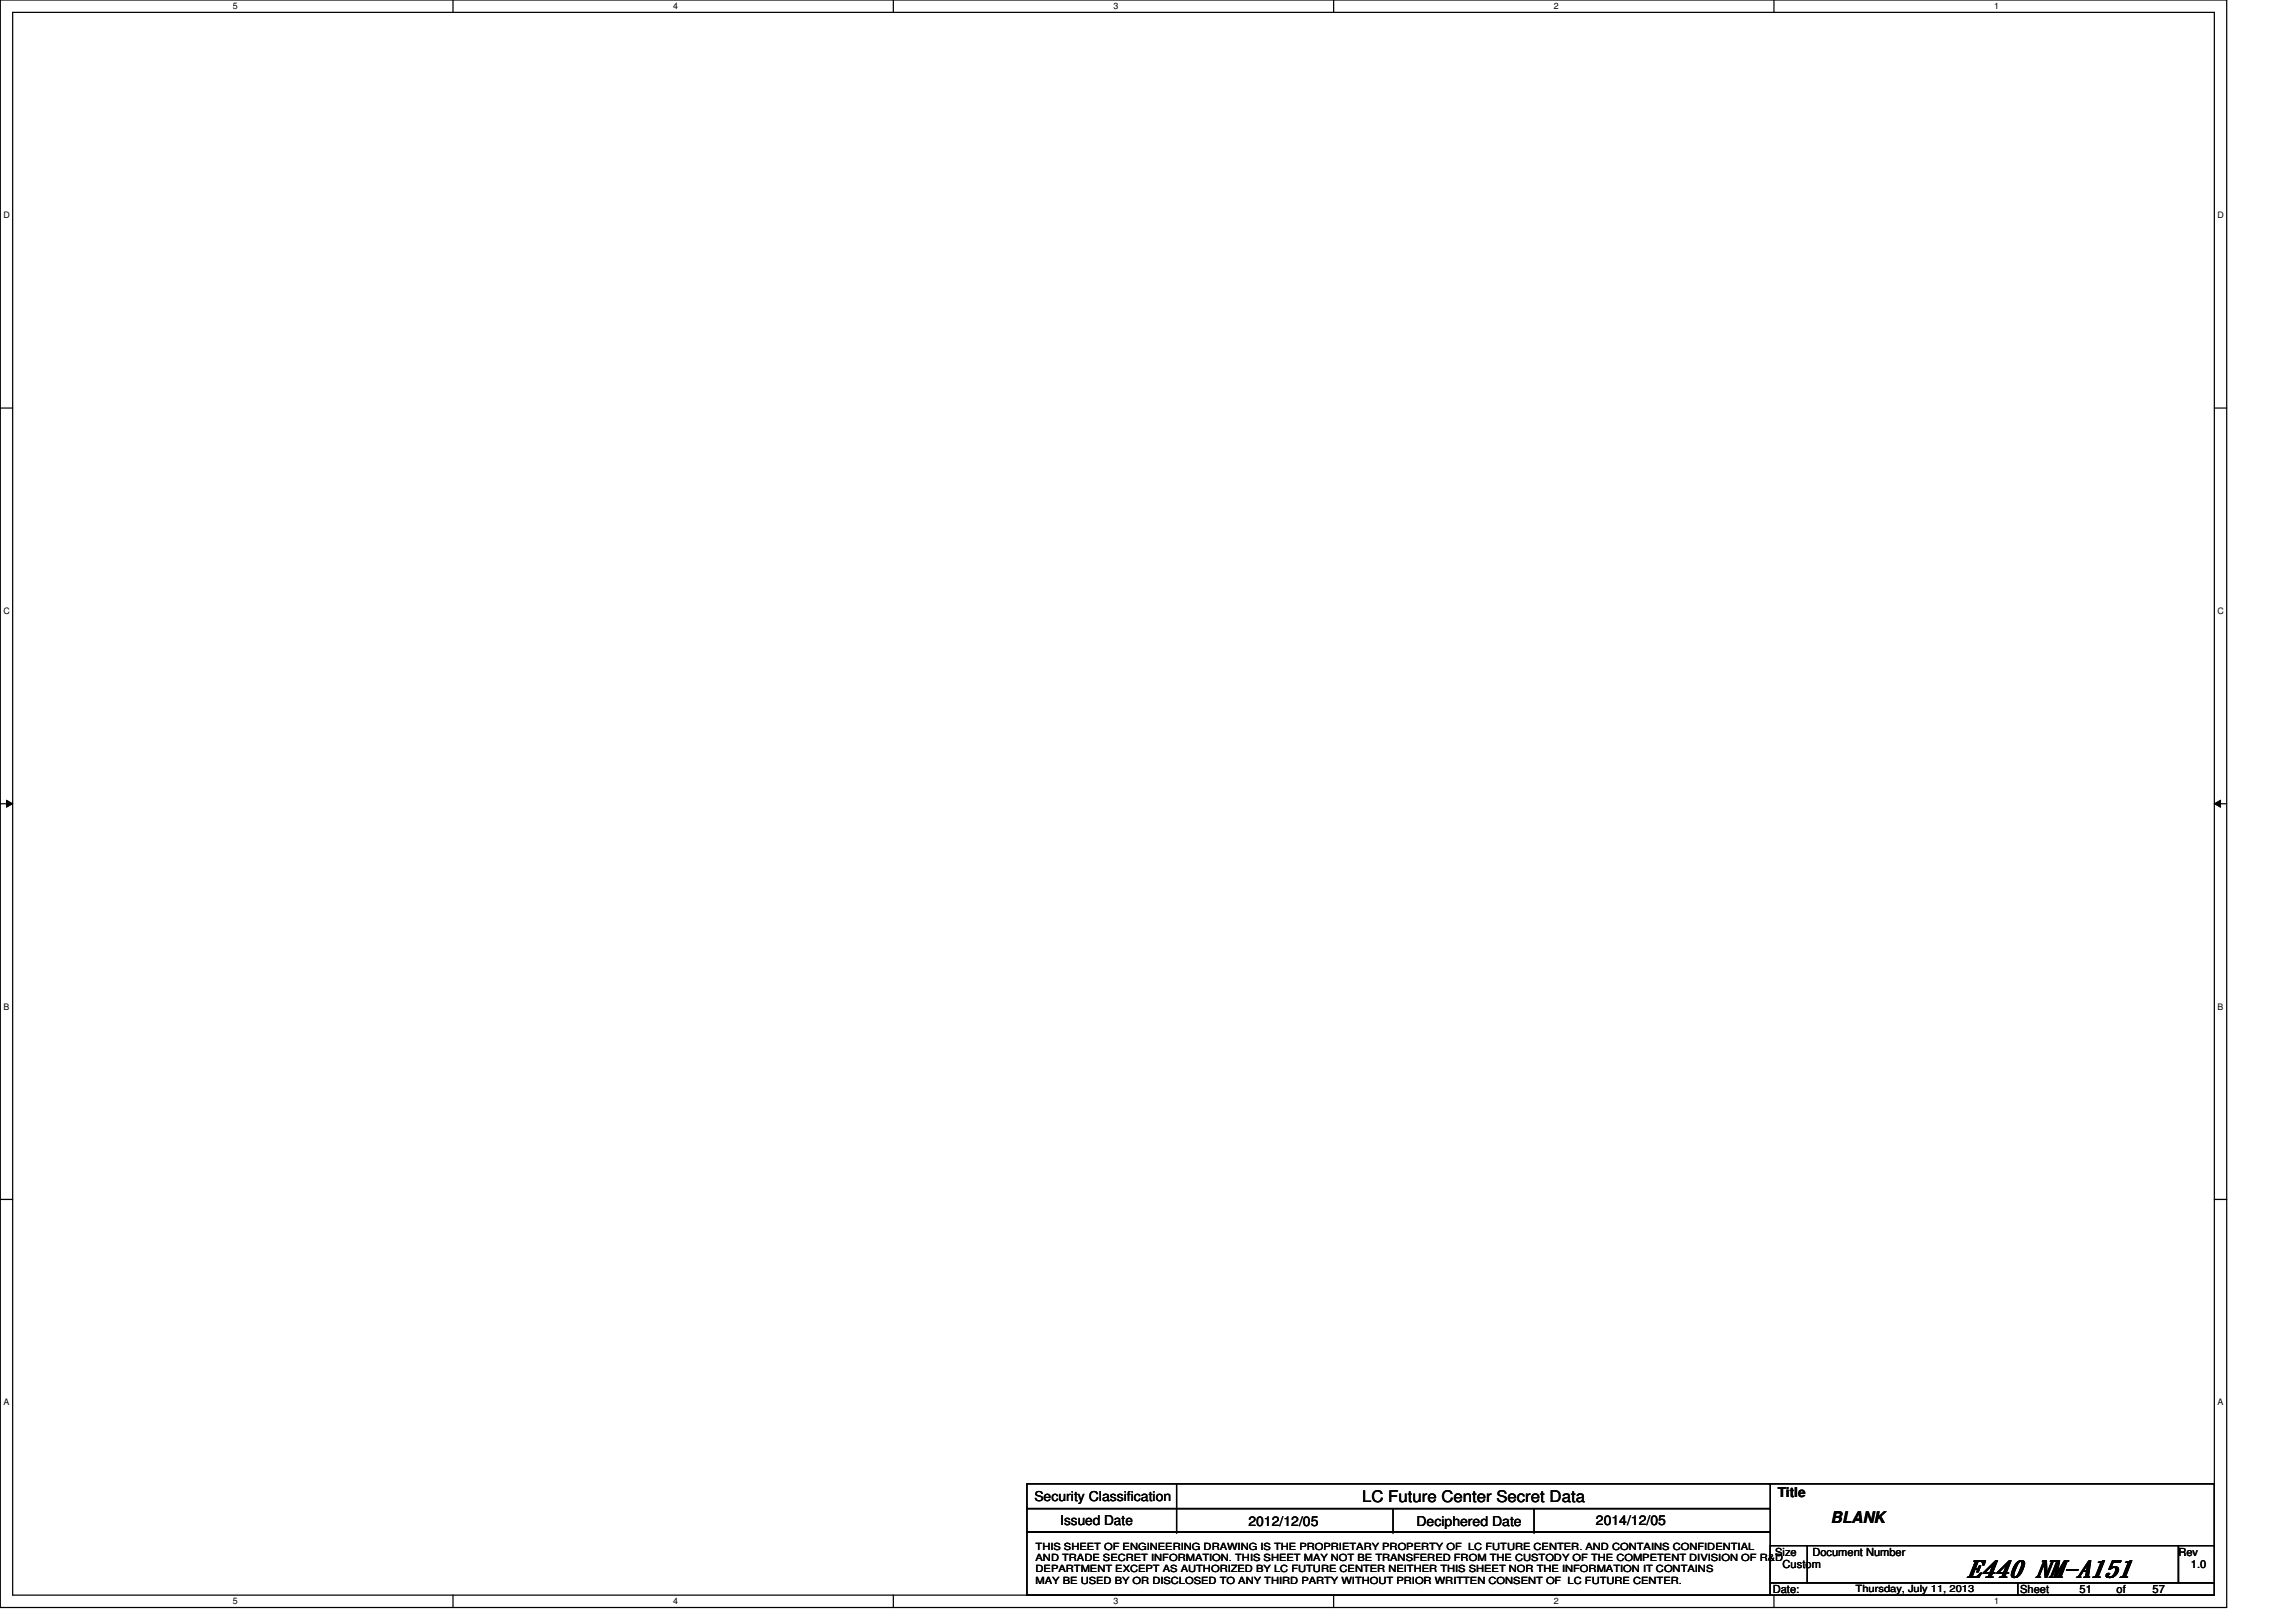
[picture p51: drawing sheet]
<svg xmlns="http://www.w3.org/2000/svg" width="297mm" height="210mm" viewBox="0 0 297 210" stroke-linecap="round" stroke-linejoin="round" font-family="sans-serif">
<defs><g id="words">
<text font-size="3" x="254.6" y="204.1">E440 NM-A151</text>
<g font-size="2.1">
<text x="176.2" y="194.4">LC Future Center Secret Data</text>
<text x="236.9" y="197.1">BLANK</text>
</g>
<g font-size="1.8">
<text x="133.8" y="194.3">Security Classification</text>
<text x="137.2" y="197.3">Issued Date</text>
<text x="161.5" y="197.5">2012/12/05</text>
<text x="183.3" y="197.5">Deciphered Date</text>
<text x="206.5" y="197.3">2014/12/05</text>
<text x="230" y="193.8">Title</text>
</g>
<g font-size="1.4">
<text x="229.7" y="201.3">Size</text>
<text x="230.6" y="202.9">Custom</text>
<text x="234.5" y="201.3">Document Number</text>
<text x="281.8" y="201.3">Rev</text>
<text x="283.4" y="202.9">1.0</text>
<text x="229.4" y="206.1">Date:</text>
<text x="261.4" y="206.1">Sheet</text>
<text x="269" y="206.1">51</text>
<text x="273.8" y="206.1">of</text>
<text x="278.5" y="206.1">57</text>
</g>
<g font-size="1.3">
<text x="134" y="200.5">THIS SHEET OF ENGINEERING DRAWING IS THE PROPRIETARY PROPERTY OF LC FUTURE CENTER. AND CONTAINS CONFIDENTIAL</text>
<text x="134" y="202">AND TRADE SECRET INFORMATION. THIS SHEET MAY NOT BE TRANSFERED FROM THE CUSTODY OF THE COMPETENT DIVISION OF R&amp;D</text>
<text x="134" y="203.5">DEPARTMENT EXCEPT AS AUTHORIZED BY LC FUTURE CENTER NEITHER THIS SHEET NOR THE INFORMATION IT CONTAINS</text>
<text x="134" y="204.9">MAY BE USED BY OR DISCLOSED TO ANY THIRD PARTY WITHOUT PRIOR WRITTEN CONSENT OF LC FUTURE CENTER.</text>
<text x="240.1" y="206">Thursday, July 11, 2013</text>
</g>
<g font-size="1.1">
<text x="30.1" y="1.2">5</text>
<text x="87.1" y="1.2">4</text>
<text x="144.1" y="1.2">3</text>
<text x="201" y="1.2">2</text>
<text x="258" y="1.2">1</text>
<text x=".4" y="28.2">D</text>
<text x="286.9" y="28.2">D</text>
<text x=".4" y="79.4">C</text>
<text x="286.9" y="79.4">C</text>
<text x=".4" y="130.6">B</text>
<text x="286.9" y="130.6">B</text>
<text x=".4" y="181.9">A</text>
<text x="286.9" y="181.9">A</text>
<text x="30.1" y="207.6">5</text>
<text x="87.1" y="207.6">4</text>
<text x="144.1" y="207.6">3</text>
<text x="201" y="207.6">2</text>
<text x="258" y="207.6">1</text>
</g>
</g></defs>
<path d="M0 0h288.1v208h-288.1zM1.6 1.6h284.9v204.8h-284.9z" fill="none" stroke="#000" stroke-width=".16"/>
<g fill="#fff">
<path d="M30.1 .2h.7v1.2h-.7z"/>
<path d="M30.1 206.6h.7v1.3h-.7z"/>
</g>
<path d="M58.6 0v1.6M58.6 206.4v1.6" fill="none" stroke="#000" stroke-width=".16"/>
<g fill="#fff">
<path d="M87.1 .2h.6v1.2h-.6z"/>
<path d="M87.1 206.6h.6v1.3h-.6z"/>
</g>
<path d="M115.6 0v1.6M115.6 206.4v1.6" fill="none" stroke="#000" stroke-width=".16"/>
<g fill="#fff">
<path d="M144.1 .2h.6v1.2h-.6z"/>
<path d="M144.1 206.6h.6v1.3h-.6z"/>
</g>
<path d="M172.5 0v1.6M172.5 206.4v1.6" fill="none" stroke="#000" stroke-width=".16"/>
<g fill="#fff">
<path d="M201 .2h.7v1.2h-.7z"/>
<path d="M201 206.6h.7v1.3h-.7z"/>
</g>
<path d="M229.5 0v1.6M229.5 206.4v1.6" fill="none" stroke="#000" stroke-width=".16"/>
<g fill="#fff">
<path d="M258 .2h.6v1.2h-.6z"/>
<path d="M258 206.6h.6v1.3h-.6z"/>
<path d="M.4 27.2h.9v1.3h-.9z"/>
<path d="M286.9 27.2h.8v1.3h-.8z"/>
<path d="M.4 78.4h.9v1.3h-.9z"/>
<path d="M286.9 78.4h.8v1.3h-.8z"/>
</g>
<path d="M0 52.8h1.6M286.5 52.8h1.6" fill="none" stroke="#000" stroke-width=".16"/>
<g fill="#fff">
<path d="M.4 129.6h.8v1.3h-.8z"/>
<path d="M286.9 129.6h.7v1.3h-.7z"/>
</g>
<path d="M0 104h1.6M286.5 104h1.6" fill="none" stroke="#000" stroke-width=".16"/>
<path d="M.8 103.5l.8 .5-.8 .5zM286.5 104l.8-.5v1z" fill="#000"/>
<path d="M.8 103.5l.8 .5-.8 .5zM286.5 104l.8-.5v1z" fill="none" stroke="#000" stroke-width=".13"/>
<g fill="#fff">
<path d="M.4 180.8h.8v1.3h-.8z"/>
<path d="M286.9 180.8h.7v1.3h-.7z"/>
</g>
<g fill="none" stroke="#000" stroke-width=".16">
<path d="M0 155.2h1.6M286.5 155.2h1.6M132.9 192h96.1v3.2h-96.1zM132.9 195.2h96.1v3.1h-96.1zM132.9 198.3h96.1v8.1h-96.1zM152.2 195.2h.1M152.2 198.3h.1M152.2 192v6.3M180.2 198.3h.1M180.2 195.2v3.1M198.5 198.3h.1M198.5 195.2v3.1"/>
<path d="M228.9 192h57.6M286.5 192h.1M286.5 192v8M229 200h4.8v4.8h-4.8zM229 204.8h32v1.6h-32zM233.8 200h48v4.8h-48zM261 204.8h25.5v1.6h-25.5zM281.8 200h4.7v4.8h-4.7z"/>
</g>
<use href="#words"/>
</svg>
